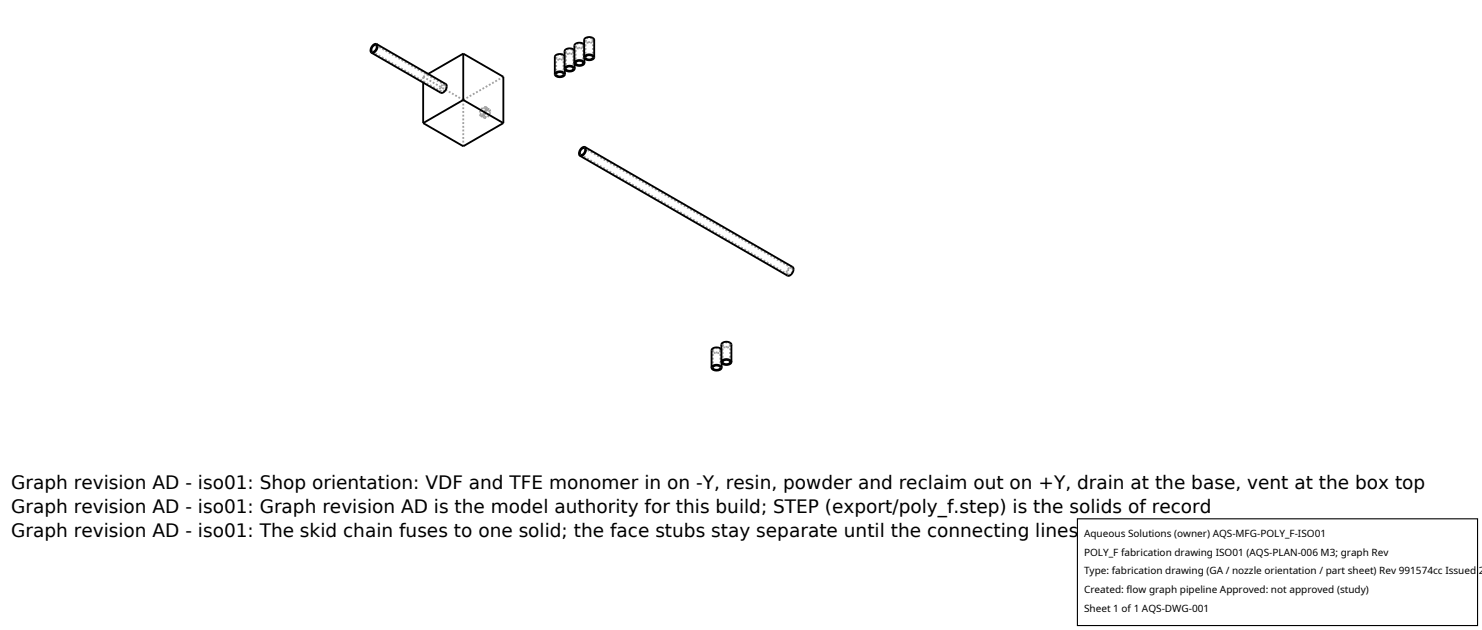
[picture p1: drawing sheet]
<svg xmlns="http://www.w3.org/2000/svg" width="212mm" height="90mm" viewBox="0 0 212 90" stroke-linecap="round" stroke-linejoin="round" font-family="sans-serif">
<defs><g id="words">
<g font-size="2.6">
<text x="1.6" y="69.8">Graph revision AD - iso01: Shop orientation: VDF and TFE monomer in on -Y, resin, powder and reclaim out on +Y, drain at the base, vent at the box top</text>
<text x="1.6" y="73.3">Graph revision AD - iso01: Graph revision AD is the model authority for this build; STEP (export/poly_f.step) is the solids of record</text>
<text x="1.6" y="76.7">Graph revision AD - iso01: The skid chain fuses to one solid; the face stubs stay separate until the connecting lines make their joints (check.solids_note)</text>
</g>
<g font-size="1.4">
<text x="154.8" y="76.6">Aqueous Solutions (owner) AQS-MFG-POLY_F-ISO01</text>
<text x="154.8" y="79.3">POLY_F fabrication drawing ISO01 (AQS-PLAN-006 M3; graph Rev</text>
<text x="154.8" y="82">Type: fabrication drawing (GA / nozzle orientation / part sheet) Rev 991574cc Issued 2</text>
<text x="154.8" y="84.7">Created: flow graph pipeline Approved: not approved (study)</text>
<text x="154.8" y="87.4">Sheet 1 of 1 AQS-DWG-001</text>
</g>
</g></defs>
<g fill="none" stroke="#a0a0a0" stroke-width=".26" stroke-dasharray=".3 .3" stroke-linecap="butt">
<path d="M53.2 7.4l9.8 5.7M53.7 6.5l9.9 5.7M60.4 11.8v-.8M60.4 11l.8-.4M62.9 13.2l-.1-.3 .2-.5 .3-.4h.4M63 13.1l-.1-.3 .1-.3 .3-.3h.3M63.6 12.2l.1 .2M63.7 12.4l-.3 .5-.4 .2M66.2 14.3l-5.8-3.3M66.2 14.3l5.7-3.3M68.7 16.5l-.2-.3 .2-.5 .3-.4h.4M68.7 16.5l.4 .3"/>
<path d="M68.8 16.4l-.1-.3 .1-.4 .2-.2h.3M68.8 16.4l.4 .3M69.1 16.8h.3l.3-.2 .3-.7M69.2 16.7h.2l.3-.2 .2-.5M69.3 15.5l.1 .2M69.3 15.5l.5 .2M69.4 15.3l.1 .3M69.4 15.3l.5 .3M69.4 15.7l-.2 .5-.4 .2M69.5 15.6l-.3 .8-.3 .2-.2-.1M69.8 15.7l-.3 .1-.3 .3-.1 .3 .1 .3M69.9 15.6h-.4l-.4 .4-.1 .5 .1 .3"/>
<path d="M69.9 16l-.1-.3M70 15.9l-.1-.3M79.2 8.1l.2 .3 .5 .1 .5-.1 .3-.3M79.4 8.1l.2 .2 .3 .1 .4-.1 .2-.2M79.4 10.6v-2.5M80.3 7.9h-.6l-.3 .2M80.5 8.1l-.2-.2M80.5 10.6v-2.5M80.6 7.3l.2 .3 .5 .1 .6-.1 .2-.3M80.7 8.1l-.1-.1M80.7 9.9v-1.8M80.8 7.3l.2 .2 .3 .1 .4-.1 .2-.2"/>
<path d="M80.8 9.8v-2.5M81.7 7.1l-.6-.1-.3 .3M81.9 7.3l-.2-.2M81.9 9.8v-2.5M82 6.5l.2 .3 .5 .1 .6-.1 .2-.3M82.1 7.3l-.1-.1M82.1 9.1v-1.8M82.2 6.5l.2 .2 .3 .1 .4-.1 .2-.2M82.2 9v-2.5M83.1 6.3l-.6-.1-.3 .3M83.3 6.5l-.2-.2M83.3 9v-2.5"/>
<path d="M83.4 5.7l.2 .3 .5 .1 .6-.1 .2-.3M83.5 6.5l-.1-.1M83.5 8.3v-1.8M83.6 5.7l.2 .2 .3 .1 .4-.1 .2-.2M83.6 8.2v-2.5M84.5 5.5l-.6-.1-.3 .3M84.7 5.7l-.2-.2M84.7 8.2v-2.5M66.2 20.9v-6.6M82.9 22.1l29.7 17.1M83.5 21.2l29.6 17.1M112.6 39.2l.4-.1 .2-.6"/>
<path d="M113.1 38.3h-.3l-.2 .3-.1 .4 .1 .2M113.2 38.1h-.4l-.3 .4-.2 .5 .2 .4M113.2 38.5l-.1-.2M101.8 50l.3-.3 .6 .1M101.8 50v2.5M102.7 49.8l.2 .2M102.9 50l-.2 .2-.3 .1h-.4l-.2-.3M102.9 50v2.5M103 49.9l.1 .1M103.1 50l-.2 .3-.5 .1-.6-.1-.2-.3M103.1 50v1.8M103.2 49.2l.3-.3 .6 .1"/>
<path d="M103.2 49.2v2.5M104.1 49l.2 .2M104.3 49.2l-.2 .2-.3 .1-.4-.1-.2-.2M104.3 49.2v2.5M104.5 49.2l-.2 .3-.5 .1-.6-.1-.2-.3"/>
</g>
<g fill="none" stroke="#000" stroke-width=".26">
<path d="M53.3 6.6l.4-.2 .1 .3-.2 .5-.4 .2-.1-.1v-.2zM53.8 6.3l9.9 5.7 .1 .4-.1 .4-.4 .4h-.3l-9.9-5.7M53.8 6.3l.1 .3-.1 .5-.4 .4h-.3M53.8 6.3h-.4l-.3 .4-.2 .5 .2 .3M60.4 17.6l5.8 3.3 5.7-3.3M60.4 11.8v5.8M66.2 14.3l5.7 3.3M66.2 14.3l-5.8 3.3M66.2 7.7l-5 2.9M66.2 7.7v6.6M66.2 7.7l5.7 3.3v6.6M79.2 10.6l.2-.3 .5-.1 .5 .1 .3 .3"/>
<path d="M79.2 10.6l.3 .3 .4 .1 .6-.1 .2-.3M79.5 10.4l.6-.1 .3 .1 .1 .2-.3 .3h-.4l-.3-.2zM80.6 8l-.2-.2-.5-.1-.4 .1-.2 .2-.1 2.6M80.6 9.8l.2-.3 .5-.1 .5 .1 .3 .3M80.6 9.8l.2 .3 .5 .1 .5-.1 .3-.3M80.7 9.9v.7M80.9 9.6l.6-.1 .3 .1 .1 .2-.3 .3h-.4l-.3-.2zM82 7.2l-.2-.2-.5-.1-.4 .1-.2 .2-.1 2.6M82 9l.2-.3 .5-.1 .6 .1 .2 .3M82 9l.2 .3 .5 .1 .5-.1 .3-.3M82.1 9.1v.7M82.3 8.8l.6-.1 .3 .1 .1 .2-.2 .2-.5 .1-.3-.2z"/>
<path d="M83.4 6.4l-.3-.2-.4-.1-.4 .1-.2 .2-.1 2.6M83.4 8.2v-2.6l.3-.2 .4-.1 .5 .1 .3 .2v2.6M83.4 8.2l.2-.3 .5-.1 .6 .1 .2 .3M83.4 8.2l.2 .3 .5 .1 .6-.1 .2-.3M83.5 8.3v.7M83.7 8l.3-.1h.3l.3 .1 .1 .2-.3 .2-.4 .1-.3-.2zM83.1 21.3l.3-.2 .2 .3-.2 .5-.4 .2-.1-.1-.1-.2zM83.6 21l29.6 17.1 .1 .3-.1 .5-.4 .4-.3 .1-29.7-17.2M83.6 21l.1 .3-.1 .5-.4 .4h-.4M83.6 21h-.4l-.4 .5-.1 .4 .1 .3M101.6 52.5l.2-.3 .5-.1 .5 .1 .3 .3M101.6 52.5l.2 .3 .5 .1 .6-.1 .2-.3"/>
<path d="M101.9 52.4l.2-.2h.4l.3 .1 .1 .2-.2 .2-.5 .1-.3-.2zM103 49.9l-.2-.2-.5-.1-.4 .1-.2 .2-.1 2.6M103 51.7l.2-.3 .5-.1 .5 .1 .3 .3M103 51.7l.2 .3 .5 .1 .5-.1 .3-.3M103 51.7v-2.5l.3-.3 .4-.1 .5 .1 .3 .2v2.6M103.1 51.8v.7M103.3 51.5l.6-.1 .3 .1 .1 .2-.2 .2-.5 .1-.3-.2z"/>
</g>
<path d="M153.9 74.1h57.1v15.2h-57.1z" fill="#fff" stroke="#000" stroke-width=".16"/>
<use href="#words"/>
</svg>
